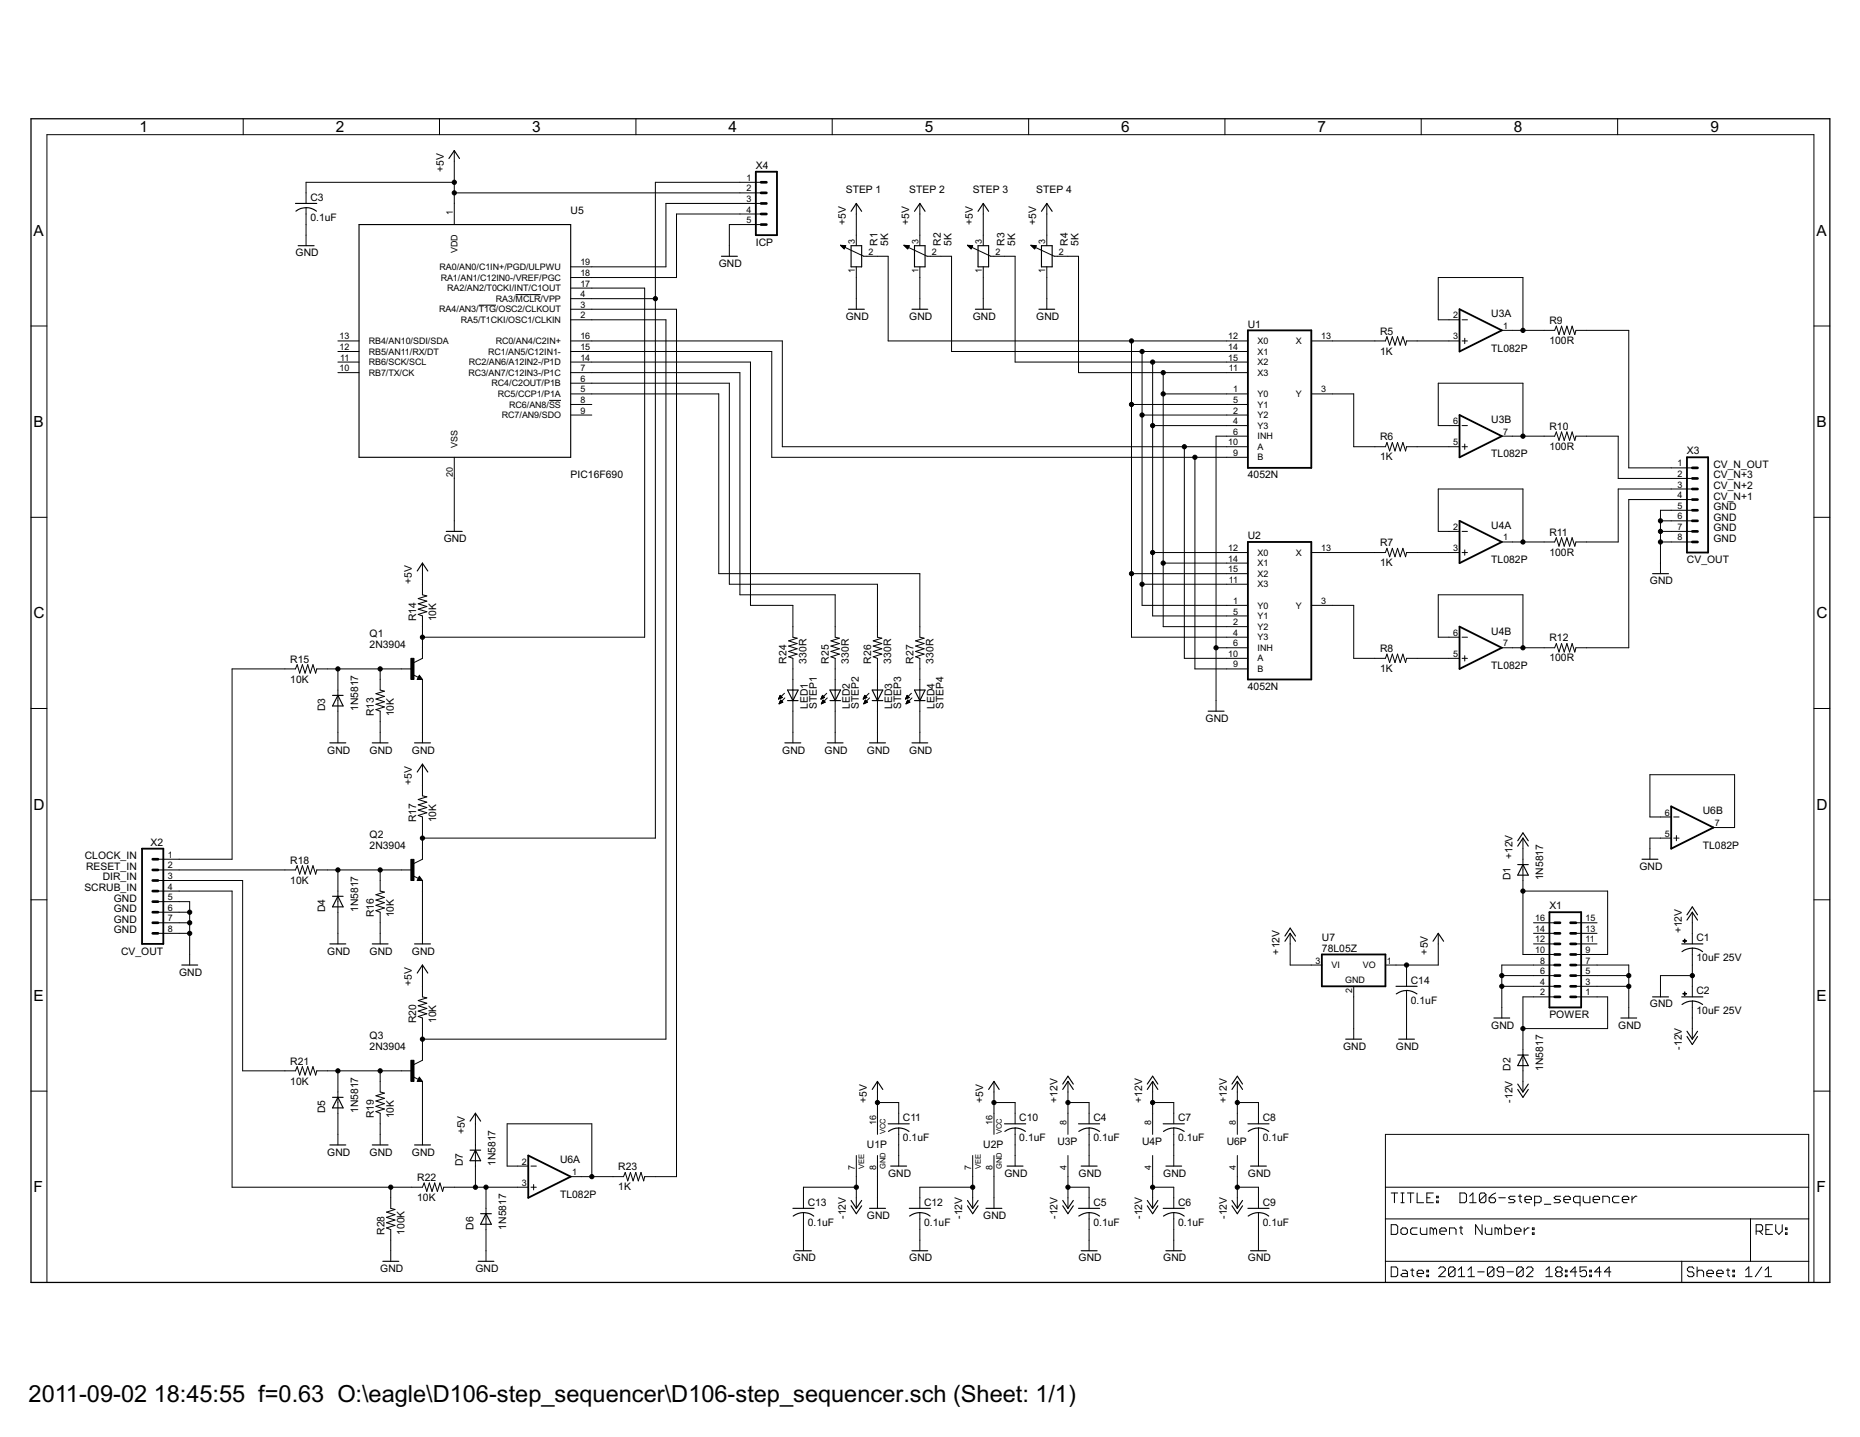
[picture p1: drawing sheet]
<svg xmlns="http://www.w3.org/2000/svg" width="279mm" height="216mm" viewBox="0 0 279 216" stroke-linecap="round" stroke-linejoin="round" font-family="sans-serif">
<defs><g id="words">
<g font-size="4">
<text x="4.3" y="210.6">2011-09-02</text>
<text x="23.1" y="210.6">18:45:55 f=0.63 O:\eagle\D106-step_sequencer\D106-step_sequencer.sch (Sheet: 1/1)</text>
</g>
<g font-size="2.6">
<text x="21" y="19.9">1</text>
<text x="50.5" y="19.9">2</text>
<text x="80" y="19.9">3</text>
<text x="109.5" y="19.9">4</text>
<text x="138.9" y="19.9">5</text>
<text x="168.4" y="19.9">6</text>
<text x="197.9" y="19.9">7</text>
<text x="227.4" y="19.9">8</text>
<text x="256.9" y="19.9">9</text>
<text x="5" y="35.4">A</text>
<text x="272.9" y="35.4">A</text>
<text x="5" y="64.2">B</text>
<text x="272.9" y="64.2">B</text>
<text x="5" y="92.9">C</text>
<text x="272.9" y="92.9">C</text>
<text x="5" y="121.6">D</text>
<text x="272.9" y="121.6">D</text>
<text x="5" y="150.4">E</text>
<text x="272.9" y="150.4">E</text>
<text x="5" y="179.1">F</text>
<text x="272.9" y="179.1">F</text>
</g>
<g font-size="1.7">
<text x="66.6" y="25.8" transform="rotate(-90 66.6 25.8)">+5V</text>
<text x="113.5" y="25.3">X4</text>
<text x="127" y="29">STEP 1</text>
<text x="136.6" y="29">STEP 2</text>
<text x="146.1" y="29">STEP 3</text>
<text x="155.7" y="29">STEP 4</text>
<text x="46.6" y="33.2">0.1uF</text>
<text x="46.6" y="30.2">C3</text>
<text x="85.7" y="32.2">U5</text>
<text x="127" y="33.7" transform="rotate(-90 127 33.7)">+5V</text>
<text x="136.6" y="33.7" transform="rotate(-90 136.6 33.7)">+5V</text>
<text x="146.1" y="33.7" transform="rotate(-90 146.1 33.7)">+5V</text>
<text x="155.7" y="33.7" transform="rotate(-90 155.7 33.7)">+5V</text>
<text x="44.4" y="38.5">GND</text>
<text x="108" y="40.1">GND</text>
<text x="113.5" y="36.9">ICP</text>
<text x="131.8" y="36.9" transform="rotate(-90 131.8 36.9)">R1</text>
<text x="133.4" y="36.9" transform="rotate(-90 133.4 36.9)">5K</text>
<text x="141.4" y="36.9" transform="rotate(-90 141.4 36.9)">R2</text>
<text x="142.9" y="36.9" transform="rotate(-90 142.9 36.9)">5K</text>
<text x="150.9" y="36.9" transform="rotate(-90 150.9 36.9)">R3</text>
<text x="152.5" y="36.9" transform="rotate(-90 152.5 36.9)">5K</text>
<text x="160.4" y="36.9" transform="rotate(-90 160.4 36.9)">R4</text>
<text x="162" y="36.9" transform="rotate(-90 162 36.9)">5K</text>
<text x="224" y="47.6">U3A</text>
<text x="127" y="48">GND</text>
<text x="136.6" y="48">GND</text>
<text x="146.1" y="48">GND</text>
<text x="155.7" y="48">GND</text>
<text x="187.4" y="49.2">U1</text>
<text x="207.3" y="53.3">1K</text>
<text x="207.3" y="50.3">R5</text>
<text x="224" y="52.8">TL082P</text>
<text x="232.7" y="51.7">100R</text>
<text x="232.7" y="48.7">R9</text>
<text x="224" y="63.5">U3B</text>
<text x="232.7" y="64.6">R10</text>
<text x="85.7" y="71.9">PIC16F690</text>
<text x="187.4" y="71.9">4052N</text>
<text x="207.3" y="69.2">1K</text>
<text x="207.3" y="66.2">R6</text>
<text x="224" y="68.7">TL082P</text>
<text x="232.7" y="67.6">100R</text>
<text x="253.4" y="68.2">X3</text>
<text x="257.4" y="70.3">CV_N_OUT</text>
<text x="257.4" y="71.9">CV_N+3</text>
<text x="257.4" y="76.7">GND</text>
<text x="257.4" y="73.5">CV_N+2</text>
<text x="257.4" y="75.1">CV_N+1</text>
<text x="66.6" y="81.4">GND</text>
<text x="187.4" y="81">U2</text>
<text x="207.3" y="82.1">R7</text>
<text x="224" y="79.4">U4A</text>
<text x="232.7" y="83.5">100R</text>
<text x="232.7" y="80.5">R11</text>
<text x="257.4" y="78.2">GND</text>
<text x="257.4" y="79.8">GND</text>
<text x="257.4" y="81.4">GND</text>
<text x="61.9" y="87.8" transform="rotate(-90 61.9 87.8)">+5V</text>
<text x="207.3" y="85.1">1K</text>
<text x="224" y="84.6">TL082P</text>
<text x="247.8" y="87.8">GND</text>
<text x="253.4" y="84.6">CV_OUT</text>
<text x="55.5" y="95.7">Q1</text>
<text x="62.5" y="93.3" transform="rotate(-90 62.5 93.3)">R14</text>
<text x="65.5" y="93.3" transform="rotate(-90 65.5 93.3)">10K</text>
<text x="224" y="95.3">U4B</text>
<text x="43.6" y="99.6">R15</text>
<text x="55.5" y="97.3">2N3904</text>
<text x="118.2" y="99.7" transform="rotate(-90 118.2 99.7)">R24</text>
<text x="121.2" y="99.7" transform="rotate(-90 121.2 99.7)">330R</text>
<text x="124.5" y="99.7" transform="rotate(-90 124.5 99.7)">R25</text>
<text x="127.5" y="99.7" transform="rotate(-90 127.5 99.7)">330R</text>
<text x="130.9" y="99.7" transform="rotate(-90 130.9 99.7)">R26</text>
<text x="133.9" y="99.7" transform="rotate(-90 133.9 99.7)">330R</text>
<text x="137.2" y="99.7" transform="rotate(-90 137.2 99.7)">R27</text>
<text x="140.2" y="99.7" transform="rotate(-90 140.2 99.7)">330R</text>
<text x="207.3" y="101">1K</text>
<text x="207.3" y="98">R8</text>
<text x="224" y="100.5">TL082P</text>
<text x="232.7" y="99.4">100R</text>
<text x="232.7" y="96.4">R12</text>
<text x="43.6" y="102.6">10K</text>
<text x="48.9" y="106.9" transform="rotate(-90 48.9 106.9)">D3</text>
<text x="53.8" y="106.9" transform="rotate(-90 53.8 106.9)">1N5817</text>
<text x="56.2" y="107.6" transform="rotate(-90 56.2 107.6)">R13</text>
<text x="59.2" y="107.6" transform="rotate(-90 59.2 107.6)">10K</text>
<text x="121.3" y="106.5" transform="rotate(-90 121.3 106.5)">LED1</text>
<text x="122.7" y="106.5" transform="rotate(-90 122.7 106.5)">STEP1</text>
<text x="127.7" y="106.5" transform="rotate(-90 127.7 106.5)">LED2</text>
<text x="129" y="106.5" transform="rotate(-90 129 106.5)">STEP2</text>
<text x="134" y="106.5" transform="rotate(-90 134 106.5)">LED3</text>
<text x="135.4" y="106.5" transform="rotate(-90 135.4 106.5)">STEP3</text>
<text x="140.4" y="106.5" transform="rotate(-90 140.4 106.5)">LED4</text>
<text x="141.7" y="106.5" transform="rotate(-90 141.7 106.5)">STEP4</text>
<text x="187.4" y="103.7">4052N</text>
<text x="49.2" y="113.2">GND</text>
<text x="55.5" y="113.2">GND</text>
<text x="61.9" y="113.2">GND</text>
<text x="117.5" y="113.2">GND</text>
<text x="123.9" y="113.2">GND</text>
<text x="130.2" y="113.2">GND</text>
<text x="136.6" y="113.2">GND</text>
<text x="181.1" y="108.4">GND</text>
<text x="61.9" y="118" transform="rotate(-90 61.9 118)">+5V</text>
<text x="55.5" y="125.9">Q2</text>
<text x="62.5" y="123.5" transform="rotate(-90 62.5 123.5)">R17</text>
<text x="65.5" y="123.5" transform="rotate(-90 65.5 123.5)">10K</text>
<text x="255.8" y="122.4">U6B</text>
<text x="12.7" y="129.1">CLOCK_IN</text>
<text x="12.9" y="130.7">RESET_IN</text>
<text x="22.6" y="127">X2</text>
<text x="43.6" y="129.8">R18</text>
<text x="55.5" y="127.5">2N3904</text>
<text x="246.3" y="130.7">GND</text>
<text x="255.8" y="127.5">TL082P</text>
<text x="12.7" y="133.9">SCRUB_IN</text>
<text x="15.4" y="132.3">DIR_IN</text>
<text x="17.1" y="135.5">GND</text>
<text x="17.1" y="137.1">GND</text>
<text x="43.6" y="132.8">10K</text>
<text x="48.9" y="137.1" transform="rotate(-90 48.9 137.1)">D4</text>
<text x="53.8" y="137.1" transform="rotate(-90 53.8 137.1)">1N5817</text>
<text x="56.2" y="137.8" transform="rotate(-90 56.2 137.8)">R16</text>
<text x="59.2" y="137.8" transform="rotate(-90 59.2 137.8)">10K</text>
<text x="226.9" y="132.3" transform="rotate(-90 226.9 132.3)">D1 +12V</text>
<text x="231.8" y="132.3" transform="rotate(-90 231.8 132.3)">1N5817</text>
<text x="232.7" y="136.6">X1</text>
<text x="17.1" y="138.6">GND</text>
<text x="17.1" y="140.2">GND</text>
<text x="18.2" y="143.4">CV_OUT</text>
<text x="49.2" y="143.4">GND</text>
<text x="55.5" y="143.4">GND</text>
<text x="61.9" y="143.4">GND</text>
<text x="192.2" y="143.4" transform="rotate(-90 192.2 143.4)">+12V</text>
<text x="198.6" y="143">78L05Z</text>
<text x="198.6" y="141.4">U7</text>
<text x="214.5" y="143.4" transform="rotate(-90 214.5 143.4)">+5V</text>
<text x="252.6" y="140.2" transform="rotate(-90 252.6 140.2)">+12V</text>
<text x="254.8" y="141.4">C1</text>
<text x="26.9" y="146.6">GND</text>
<text x="61.9" y="148.2" transform="rotate(-90 61.9 148.2)">+5V</text>
<text x="211.9" y="147.8">C14</text>
<text x="254.8" y="144.4">10uF 25V</text>
<text x="254.8" y="149.4">C2</text>
<text x="62.5" y="153.7" transform="rotate(-90 62.5 153.7)">R20</text>
<text x="65.5" y="153.7" transform="rotate(-90 65.5 153.7)">10K</text>
<text x="211.9" y="150.8">0.1uF</text>
<text x="224" y="154.5">GND</text>
<text x="232.7" y="152.9">POWER</text>
<text x="243.1" y="154.5">GND</text>
<text x="247.8" y="151.4">GND</text>
<text x="254.8" y="152.4">10uF 25V</text>
<text x="43.6" y="160">R21</text>
<text x="55.5" y="157.7">2N3904</text>
<text x="55.5" y="156.1">Q3</text>
<text x="201.8" y="157.7">GND</text>
<text x="209.7" y="157.7">GND</text>
<text x="226.9" y="160.9" transform="rotate(-90 226.9 160.9)">D2</text>
<text x="231.8" y="160.9" transform="rotate(-90 231.8 160.9)">1N5817</text>
<text x="252.6" y="157.7" transform="rotate(-90 252.6 157.7)">-12V</text>
<text x="43.6" y="163">10K</text>
<text x="48.9" y="167.3" transform="rotate(-90 48.9 167.3)">D5</text>
<text x="53.8" y="167.3" transform="rotate(-90 53.8 167.3)">1N5817</text>
<text x="130.2" y="165.7" transform="rotate(-90 130.2 165.7)">+5V</text>
<text x="147.7" y="165.7" transform="rotate(-90 147.7 165.7)">+5V</text>
<text x="158.8" y="165.7" transform="rotate(-90 158.8 165.7)">+12V</text>
<text x="171.6" y="165.7" transform="rotate(-90 171.6 165.7)">+12V</text>
<text x="184.3" y="165.7" transform="rotate(-90 184.3 165.7)">+12V</text>
<text x="227.2" y="165.7" transform="rotate(-90 227.2 165.7)">-12V</text>
<text x="49.2" y="173.6">GND</text>
<text x="55.5" y="173.6">GND</text>
<text x="56.2" y="168" transform="rotate(-90 56.2 168)">R19</text>
<text x="59.2" y="168" transform="rotate(-90 59.2 168)">10K</text>
<text x="61.9" y="173.6">GND</text>
<text x="69.8" y="170.4" transform="rotate(-90 69.8 170.4)">+5V</text>
<text x="130.2" y="172.4">U1P</text>
<text x="135.6" y="171.5">0.1uF</text>
<text x="135.6" y="168.4">C11</text>
<text x="147.7" y="172.4">U2P</text>
<text x="153.1" y="171.5">0.1uF</text>
<text x="153.1" y="168.4">C10</text>
<text x="158.8" y="172">U3P</text>
<text x="164.2" y="171.5">0.1uF</text>
<text x="164.2" y="168.4">C4</text>
<text x="171.6" y="172">U4P</text>
<text x="177" y="171.5">0.1uF</text>
<text x="177" y="168.4">C7</text>
<text x="184.3" y="172">U6P</text>
<text x="189.7" y="171.5">0.1uF</text>
<text x="189.7" y="168.4">C8</text>
<text x="62.7" y="177.4">R22</text>
<text x="69.5" y="175.2" transform="rotate(-90 69.5 175.2)">D7</text>
<text x="74.5" y="175.2" transform="rotate(-90 74.5 175.2)">1N5817</text>
<text x="84.1" y="180">TL082P</text>
<text x="84.1" y="174.8">U6A</text>
<text x="92.9" y="178.9">1K</text>
<text x="92.9" y="175.8">R23</text>
<text x="133.4" y="176.8">GND</text>
<text x="150.9" y="176.8">GND</text>
<text x="162" y="176.8">GND</text>
<text x="174.7" y="176.8">GND</text>
<text x="187.4" y="176.8">GND</text>
<text x="57.8" y="185.5" transform="rotate(-90 57.8 185.5)">R28</text>
<text x="60.8" y="185.5" transform="rotate(-90 60.8 185.5)">100K</text>
<text x="62.7" y="180.4">10K</text>
<text x="71.1" y="184.7" transform="rotate(-90 71.1 184.7)">D6</text>
<text x="76" y="184.7" transform="rotate(-90 76 184.7)">1N5817</text>
<text x="121.3" y="184.2">0.1uF</text>
<text x="121.3" y="181.2">C13</text>
<text x="127" y="183.1" transform="rotate(-90 127 183.1)">-12V</text>
<text x="130.2" y="183.1">GND</text>
<text x="138.8" y="184.2">0.1uF</text>
<text x="138.8" y="181.2">C12</text>
<text x="144.5" y="183.1" transform="rotate(-90 144.5 183.1)">-12V</text>
<text x="147.7" y="183.1">GND</text>
<text x="158.8" y="183.1" transform="rotate(-90 158.8 183.1)">-12V</text>
<text x="164.2" y="184.2">0.1uF</text>
<text x="164.2" y="181.2">C5</text>
<text x="171.6" y="183.1" transform="rotate(-90 171.6 183.1)">-12V</text>
<text x="177" y="184.2">0.1uF</text>
<text x="177" y="181.2">C6</text>
<text x="184.3" y="183.1" transform="rotate(-90 184.3 183.1)">-12V</text>
<text x="189.7" y="184.2">0.1uF</text>
<text x="189.7" y="181.2">C9</text>
<text x="57.1" y="191.1">GND</text>
<text x="71.4" y="191.1">GND</text>
<text x="119.1" y="189.5">GND</text>
<text x="136.6" y="189.5">GND</text>
<text x="162" y="189.5">GND</text>
<text x="174.7" y="189.5">GND</text>
<text x="187.4" y="189.5">GND</text>
</g>
<g font-size="1.5">
<text x="112.1" y="27.2">1</text>
<text x="112.1" y="28.8">2</text>
<text x="68" y="32.3" transform="rotate(-90 68 32.3)">1</text>
<text x="112.1" y="30.3">3</text>
<text x="112.1" y="31.9">4</text>
<text x="112.1" y="33.5">5</text>
<text x="66" y="40.6">RA0/AN0/C1IN+/PGD/ULPWU</text>
<text x="68.7" y="38" transform="rotate(-90 68.7 38)">VDD</text>
<text x="87.2" y="39.9">19</text>
<text x="87.2" y="41.5">18</text>
<text x="128.4" y="41.1" transform="rotate(-90 128.4 41.1)">1</text>
<text x="128.4" y="36.7" transform="rotate(-90 128.4 36.7)">3</text>
<text x="130.4" y="38.3">2</text>
<text x="138" y="41.1" transform="rotate(-90 138 41.1)">1</text>
<text x="138" y="36.7" transform="rotate(-90 138 36.7)">3</text>
<text x="140" y="38.3">2</text>
<text x="147.5" y="41.1" transform="rotate(-90 147.5 41.1)">1</text>
<text x="147.5" y="36.7" transform="rotate(-90 147.5 36.7)">3</text>
<text x="149.5" y="38.3">2</text>
<text x="157" y="41.1" transform="rotate(-90 157 41.1)">1</text>
<text x="157" y="36.7" transform="rotate(-90 157 36.7)">3</text>
<text x="159.1" y="38.3">2</text>
<text x="66" y="46.9">RA4/AN3/T1G/OSC2/CLKOUT</text>
<text x="66.2" y="42.2">RA1/AN1/C12IN0-/VREF/PGC</text>
<text x="67.2" y="43.8">RA2/AN2/T0CKI/INT/C1OUT</text>
<text x="74.5" y="45.3">RA3/MCLR/VPP</text>
<text x="87.2" y="43.1">17</text>
<text x="87.2" y="44.6">4</text>
<text x="87.2" y="46.2">3</text>
<text x="87.2" y="47.8">2</text>
<text x="218.3" y="47.8">2</text>
<text x="51" y="51">13</text>
<text x="51" y="52.6">12</text>
<text x="55.4" y="51.7">RB4/AN10/SDI/SDA</text>
<text x="55.4" y="53.3">RB5/AN11/RX/DT</text>
<text x="69.2" y="48.5">RA5/T1CKI/OSC1/CLKIN</text>
<text x="73.3" y="53.3">RC1/AN5/C12IN1-</text>
<text x="74.5" y="51.7">RC0/AN4/C2IN+</text>
<text x="87.2" y="51">16</text>
<text x="87.2" y="52.6">15</text>
<text x="184.5" y="51">12</text>
<text x="184.5" y="52.6">14</text>
<text x="188.9" y="51.7">X0</text>
<text x="188.9" y="53.3">X1</text>
<text x="194.7" y="51.7">X</text>
<text x="198.4" y="51">13</text>
<text x="218.3" y="51">3</text>
<text x="225.8" y="49.4">1</text>
<text x="51" y="55.8">10</text>
<text x="51.1" y="54.2">11</text>
<text x="55.4" y="54.9">RB6/SCK/SCL</text>
<text x="55.4" y="56.5">RB7/TX/CK</text>
<text x="70.4" y="56.5">RC3/AN7/C12IN3-/P1C</text>
<text x="70.4" y="54.9">RC2/AN6/A12IN2-/P1D</text>
<text x="73.8" y="58.1">RC4/C2OUT/P1B</text>
<text x="74.8" y="59.6">RC5/CCP1/P1A</text>
<text x="87.2" y="54.2">14</text>
<text x="87.2" y="55.8">7</text>
<text x="87.2" y="57.4">6</text>
<text x="87.2" y="59">5</text>
<text x="184.5" y="54.2">15</text>
<text x="184.6" y="55.8">11</text>
<text x="185.2" y="59">1</text>
<text x="188.9" y="59.6">Y0</text>
<text x="188.9" y="56.5">X3</text>
<text x="188.9" y="54.9">X2</text>
<text x="194.6" y="59.6">Y</text>
<text x="198.4" y="59">3</text>
<text x="75.4" y="62.8">RC7/AN9/SDO</text>
<text x="76.5" y="61.2">RC6/AN8/SS</text>
<text x="87.2" y="60.5">8</text>
<text x="87.2" y="62.1">9</text>
<text x="185.2" y="62.1">2</text>
<text x="185.2" y="63.7">4</text>
<text x="185.2" y="60.5">5</text>
<text x="185.2" y="65.3">6</text>
<text x="188.9" y="62.8">Y2</text>
<text x="188.9" y="64.4">Y3</text>
<text x="188.9" y="61.2">Y1</text>
<text x="218.3" y="63.7">6</text>
<text x="225.8" y="65.3">7</text>
<text x="68" y="71.7" transform="rotate(-90 68 71.7)">20</text>
<text x="68.7" y="67.2" transform="rotate(-90 68.7 67.2)">VSS</text>
<text x="184.5" y="66.9">10</text>
<text x="185.2" y="68.5">9</text>
<text x="188.9" y="66">INH</text>
<text x="188.9" y="69.2">B</text>
<text x="188.9" y="67.6">A</text>
<text x="218.3" y="66.9">5</text>
<text x="252" y="70.1">1</text>
<text x="252" y="71.7">2</text>
<text x="252" y="73.3">3</text>
<text x="252" y="74.8">4</text>
<text x="252" y="76.4">5</text>
<text x="184.5" y="82.8">12</text>
<text x="188.9" y="83.5">X0</text>
<text x="194.7" y="83.5">X</text>
<text x="198.4" y="82.8">13</text>
<text x="218.3" y="79.6">2</text>
<text x="218.3" y="82.8">3</text>
<text x="225.8" y="81.2">1</text>
<text x="252" y="78">6</text>
<text x="252" y="79.6">7</text>
<text x="252" y="81.2">8</text>
<text x="184.5" y="84.4">14</text>
<text x="184.5" y="86">15</text>
<text x="184.6" y="87.6">11</text>
<text x="188.9" y="88.3">X3</text>
<text x="188.9" y="85.1">X1</text>
<text x="188.9" y="86.7">X2</text>
<text x="185.2" y="90.7">1</text>
<text x="185.2" y="93.9">2</text>
<text x="185.2" y="95.5">4</text>
<text x="185.2" y="92.3">5</text>
<text x="188.9" y="91.4">Y0</text>
<text x="188.9" y="94.6">Y2</text>
<text x="188.9" y="93">Y1</text>
<text x="194.6" y="91.4">Y</text>
<text x="198.4" y="90.7">3</text>
<text x="218.3" y="95.5">6</text>
<text x="184.5" y="98.7">10</text>
<text x="185.2" y="97.1">6</text>
<text x="185.2" y="100.3">9</text>
<text x="188.9" y="96.2">Y3</text>
<text x="188.9" y="97.8">INH</text>
<text x="188.9" y="101">B</text>
<text x="188.9" y="99.4">A</text>
<text x="218.3" y="98.7">5</text>
<text x="225.8" y="97.1">7</text>
<text x="250.1" y="122.5">6</text>
<text x="250.1" y="125.7">5</text>
<text x="257.6" y="124.1">7</text>
<text x="25.2" y="128.9">1</text>
<text x="25.2" y="130.5">2</text>
<text x="25.2" y="132.1">3</text>
<text x="25.2" y="133.7">4</text>
<text x="25.2" y="135.2">5</text>
<text x="25.2" y="136.8">6</text>
<text x="25.2" y="138.4">7</text>
<text x="25.2" y="140">8</text>
<text x="230.6" y="143.2">10</text>
<text x="230.6" y="141.6">12</text>
<text x="230.6" y="140">14</text>
<text x="230.6" y="138.4">16</text>
<text x="238.2" y="143.2">9</text>
<text x="238.2" y="141.6">11</text>
<text x="238.2" y="140">13</text>
<text x="238.2" y="138.4">15</text>
<text x="197.6" y="144.8">3</text>
<text x="200" y="145.5">VI</text>
<text x="202.1" y="147.7">GND</text>
<text x="203.1" y="149.1" transform="rotate(-90 203.1 149.1)">2</text>
<text x="204.7" y="145.5">VO</text>
<text x="208.3" y="144.8">1</text>
<text x="231.3" y="149.5">2</text>
<text x="231.3" y="148">4</text>
<text x="231.3" y="146.4">6</text>
<text x="231.3" y="144.8">8</text>
<text x="238.2" y="149.5">1</text>
<text x="238.2" y="148">3</text>
<text x="238.2" y="146.4">5</text>
<text x="238.2" y="144.8">7</text>
<text x="131.6" y="169" transform="rotate(-90 131.6 169)">16</text>
<text x="149.1" y="169" transform="rotate(-90 149.1 169)">16</text>
<text x="160.2" y="169" transform="rotate(-90 160.2 169)">8</text>
<text x="172.9" y="169" transform="rotate(-90 172.9 169)">8</text>
<text x="185.6" y="169" transform="rotate(-90 185.6 169)">8</text>
<text x="78.4" y="175">2</text>
<text x="78.4" y="178.2">3</text>
<text x="85.9" y="176.6">1</text>
<text x="128.4" y="175.8" transform="rotate(-90 128.4 175.8)">7</text>
<text x="131.6" y="175.8" transform="rotate(-90 131.6 175.8)">8</text>
<text x="145.9" y="175.8" transform="rotate(-90 145.9 175.8)">7</text>
<text x="149.1" y="175.8" transform="rotate(-90 149.1 175.8)">8</text>
<text x="160.2" y="175.8" transform="rotate(-90 160.2 175.8)">4</text>
<text x="172.9" y="175.8" transform="rotate(-90 172.9 175.8)">4</text>
<text x="185.6" y="175.8" transform="rotate(-90 185.6 175.8)">4</text>
</g>
<g font-size="1.3">
<text x="133" y="170.4" transform="rotate(-90 133 170.4)">VCC</text>
<text x="150.5" y="170.4" transform="rotate(-90 150.5 170.4)">VCC</text>
<text x="129.8" y="175.7" transform="rotate(-90 129.8 175.7)">VEE</text>
<text x="133" y="175.7" transform="rotate(-90 133 175.7)">GND</text>
<text x="147.3" y="175.7" transform="rotate(-90 147.3 175.7)">VEE</text>
<text x="150.5" y="175.7" transform="rotate(-90 150.5 175.7)">GND</text>
</g>
</g></defs>
<g fill="#000" stroke="#000" stroke-width=".15">
<path d="M36.5 17.8v2.4zM66 17.8v2.4zM95.5 17.8v2.4zM125 17.8v2.4zM154.5 17.8v2.4zM184 17.8v2.4zM213.5 17.8v2.4zM243 17.8v2.4zM7 20.2v172.5zM46 31.2v1zM46 29v1.6zM46 32.2v1.5z"/>
<path d="M46 35.3v1.6zM46 33.7v1.6zM46 27.4v1.6zM46 27.4h22.2zM68.2 30.6v3.1zM68.2 22.6v1.6zM68.2 24.2v3.2zM68.2 27.4v1.6zM68.2 29v1.6zM98.4 27.4h12.7zM100 30.6v9.5zM101.6 32.2v9.5z"/>
<path d="M109.6 36.9v1.6zM109.6 33.7v3.2zM111.1 27.4h3.2zM111.1 29h3.2zM111.1 30.6h3.2zM111.1 32.2h3.2zM111.1 33.7h3.2zM109.6 33.7h1.5zM68.2 29h42.9zM100 30.6h11.1zM101.6 32.2h9.5zM126.3 36.9l.5 .5z"/>
<path d="M126.3 36.9h.5zM126.4 37h.6zM126.5 37.1h.5zM126.6 37.1h.3zM126.6 37.2h.3zM126.7 37.3h.2zM126.7 37.3h.1zM127 36.9l-.2 .5zM126.3 36.9h.7zM128.6 35.3v1.6zM128.6 30.6v1.6zM128.6 32.2v3.1z"/>
<path d="M126.3 36.9l3.5 1.6zM129.8 38.5h.4zM130.2 38.5h1.6zM131.8 38.5h1.6zM133.4 38.5v12.7zM135.8 36.9l.6 .5zM135.8 36.9h.5zM135.9 37h.7zM136 37h.5zM136 37.1h.5zM136.1 37.1h.4zM136.2 37.2h.2z"/>
<path d="M136.2 37.3h.2zM136.3 37.3h.1zM136.6 36.9l-.2 .5zM135.8 36.9h.8zM138.2 35.3v1.6zM138.2 30.6v1.6zM138.2 32.2v3.1zM135.8 36.9l3.5 1.6zM139.3 38.5h.5zM139.8 38.5h1.6zM141.4 38.5h1.5zM142.9 38.5v14.3z"/>
<path d="M145.3 36.9l.6 .5zM145.4 36.9h.5zM145.4 37h.7zM145.5 37h.6zM145.6 37.1h.4zM145.7 37.2h.3zM145.8 37.3h.1zM146.1 36.9l-.2 .5zM145.3 36.9h.8zM147.7 35.3v1.6zM147.7 30.6v1.6zM147.7 32.2v3.1z"/>
<path d="M145.3 36.9l3.5 1.6zM148.8 38.5h.5zM149.3 38.5h1.6zM150.9 38.5h1.6zM152.5 38.5v15.9zM154.9 36.9l.5 .5zM154.9 36.9h.5zM155 37h.6zM155.1 37.1h.5zM155.2 37.1h.3zM155.2 37.2h.3zM155.3 37.3h.2z"/>
<path d="M155.7 36.9l-.3 .5zM154.9 36.9h.8zM157.2 35.3v1.6zM157.2 30.6v1.6zM157.2 32.2v3.1zM154.9 36.9l3.5 1.6zM158.4 38.5h.4zM158.8 38.5h1.6zM160.4 38.5h1.6zM162 38.5v17.5zM7 20.2h265.5zM4.7 49h2.3z"/>
<path d="M50.8 51.2h3.1zM50.8 52.8h3.1zM50.8 54.4h3.1zM50.8 56h3.1zM71.9 45.8h2.6zM77.4 44.3h3.8zM85.7 40.1h3.2zM85.7 41.7h3.2zM85.7 43.3h3.2zM85.7 44.9h3.2zM85.7 46.5h3.2zM85.7 48h3.2z"/>
<path d="M85.7 51.2h3.2zM85.7 52.8h3.2zM85.7 54.4h3.2zM85.7 56h3.2zM85.7 57.6h3.2zM85.7 59.2h3.2zM88.9 51.2h28.6zM88.9 52.8h27zM88.9 54.4h23.8zM88.9 56h22.2zM88.9 59.2h19.1zM88.9 43.3h7.9z"/>
<path d="M88.9 44.9h9.5zM98.4 27.4v17.5zM88.9 48h11.1zM88.9 40.1h11.1zM88.9 46.5h12.7zM88.9 41.7h12.7zM108 59.2v27zM109.6 57.6v30.2zM88.9 57.6h20.7zM111.1 56v33.4zM112.7 54.4v36.6zM115.9 52.8v15.9z"/>
<path d="M117.5 51.2v15.9zM128.6 40.1v1.6zM128.6 44.9v1.6zM128.6 41.7v3.2zM133.4 51.2h36.6zM138.2 40.1v1.6zM138.2 44.9v1.6zM138.2 41.7v3.2zM142.9 52.8h28.7zM147.7 40.1v1.6zM147.7 44.9v1.6zM147.7 41.7v3.2z"/>
<path d="M152.5 54.4h20.6zM157.2 40.1v1.6zM157.2 44.9v1.6zM157.2 41.7v3.2zM174.7 56v3.2zM162 56h12.7zM184.3 59.2h3.2zM184.3 56h3.2zM184.3 51.2h3.2zM184.3 52.8h3.2zM184.3 54.4h3.2zM170 51.2h14.3z"/>
<path d="M171.6 52.8h12.7zM173.1 54.4h11.2zM174.7 56h9.6zM174.7 59.2h9.6zM197 59.2h3.2zM197 51.2h3.2zM200.2 51.2h6.3zM200.2 59.2h3.1zM203.3 59.2v7.9zM206.5 51.2h1.6zM208.3 50.6l-.2 .6zM208.3 50.6l.4 1.3z"/>
<path d="M209.1 50.6l-.4 1.3zM209.1 50.6l.4 1.3zM209.9 50.6l-.4 1.3zM209.9 50.6l.4 1.3zM210.7 50.6l-.4 1.3zM210.7 50.6l.4 1.3zM211.3 51.2l-.2 .7zM211.3 51.2h1.6zM212.9 51.2h4.8zM216 57.6h12.8zM216 41.7v6.3zM216 41.7h12.8z"/>
<path d="M217.7 48h1.5zM217.7 51.2h1.5zM216 48h1.7zM219.6 51.2h.8zM219.6 48h.8zM220 50.8v.8zM225.6 49.6h1.6zM228.8 57.6v7.9zM228.8 41.7v7.9zM227.2 49.6h1.6zM231.9 49.6h1.6zM228.8 49.6h3.1z"/>
<path d="M233.8 49l-.3 .6zM233.8 49l.4 1.3zM234.6 49l-.4 1.3zM234.6 49l.4 1.3zM235.4 49l-.4 1.3zM235.4 49l.4 1.3zM236.2 49l-.4 1.3zM236.2 49l.4 1.3zM236.7 49.6l-.1 .7zM236.7 49.6h1.6zM238.3 49.6h6.4zM272.5 49h2.4z"/>
<path d="M4.7 77.7h2.3zM68.2 68.7v3.2zM68.2 78.3v1.5zM68.2 71.9v6.4zM82.5 60.2h1.8zM85.7 60.8h3.2zM85.7 62.4h3.2zM170 51.2v9.6zM171.6 52.8v9.6zM173.1 54.4v9.5zM117.5 67.1h60.4zM115.9 68.7h63.6z"/>
<path d="M182.7 65.5v31.8zM184.3 62.4h3.2zM184.3 63.9h3.2zM184.3 60.8h3.2zM184.3 65.5h3.2zM184.3 68.7h3.2zM184.3 67.1h3.2zM182.7 65.5h1.6zM170 60.8h14.3zM171.6 62.4h12.7zM173.1 63.9h11.2zM177.9 67.1h6.4z"/>
<path d="M179.5 68.7h4.8zM203.3 67.1h3.2zM206.5 67.1h1.6zM208.3 66.5l-.2 .6zM208.3 66.5l.4 1.3zM209.1 66.5l-.4 1.3zM209.1 66.5l.4 1.3zM209.9 66.5l-.4 1.3zM209.9 66.5l.4 1.3zM210.7 66.5l-.4 1.3zM210.7 66.5l.4 1.3zM211.3 67.1l-.2 .7z"/>
<path d="M211.3 67.1h1.6zM212.9 67.1h4.8zM216 73.5v6.3zM216 73.5h12.8zM216 57.6v6.3zM217.7 63.9h1.5zM217.7 67.1h1.5zM217.7 79.8h1.5zM216 79.8h1.7zM216 63.9h1.7zM219.6 67.1h.8zM219.6 63.9h.8z"/>
<path d="M219.6 79.8h.8zM220 66.7v.8zM225.6 65.5h1.6zM228.8 73.5v7.9zM227.2 65.5h1.6zM231.9 65.5h1.6zM228.8 65.5h3.1zM233.8 64.9l-.3 .6zM233.8 64.9l.4 1.3zM234.6 64.9l-.4 1.3zM234.6 64.9l.4 1.3zM235.4 64.9l-.4 1.3z"/>
<path d="M235.4 64.9l.4 1.3zM236.2 64.9l-.4 1.3zM236.2 64.9l.4 1.3zM236.7 65.5l-.1 .7zM236.7 65.5h1.6zM243.1 65.5v6.4zM238.3 65.5h4.8zM243.1 73.5h7.9zM244.7 49.6v20.7zM244.7 75.1h6.3zM249.4 76.7v1.6zM249.4 78.3v1.5z"/>
<path d="M249.4 79.8v1.6zM251 70.3h3.2zM251 71.9h3.2zM251 73.5h3.2zM251 75.1h3.2zM251 76.7h3.2zM251 78.3h3.2zM251 79.8h3.2zM249.4 76.7h1.6zM249.4 78.3h1.6zM249.4 79.8h1.6zM244.7 70.3h6.3z"/>
<path d="M243.1 71.9h7.9zM272.5 77.7h2.4zM44.6 99.9l.4 1.2zM45.4 99.9l.4 1.2zM46.2 99.9l.4 1.2zM47 99.9l.4 1.2zM62.8 92.3l1.3-.4zM62.8 91.5l1.3-.4zM62.8 90.7l1.3-.4zM62.8 89.9l1.3-.4zM63.5 97.3v1.6zM62.2 99.5l1.3-.6z"/>
<path d="M63.5 87.8v1.6zM63.5 92.5v1.6zM62.8 92.3l.7 .2zM63.5 84.6v1.6zM63.5 86.2v1.6zM63.5 95.7v1.6zM63.5 94.1v1.6zM63.5 95.7h33.3zM62.8 91.5l1.3 .4zM62.8 90.7l1.3 .4zM62.8 89.9l1.3 .4zM63.5 89.4l.6 .1z"/>
<path d="M96.8 43.3v52.4zM108 86.2h30.2zM109.6 87.8h22.2zM111.1 89.4h14.4zM112.7 91h6.4zM118.5 98.7l1.2-.4zM118.5 97.9l1.2-.4zM118.5 97.1l1.2-.4zM118.5 96.3l1.2-.4zM119.1 94.1v1.6zM118.5 98.7l.6 .2zM119.1 91v3.1z"/>
<path d="M118.5 97.9l1.2 .4zM118.5 97.1l1.2 .4zM118.5 96.3l1.2 .4zM119.1 95.7l.6 .2zM124.8 98.7l1.3-.4zM124.8 97.9l1.3-.4zM124.8 97.1l1.3-.4zM124.8 96.3l1.3-.4zM125.5 94.1v1.6zM124.8 98.7l.7 .2zM125.5 89.4v4.7zM124.8 97.9l1.3 .4z"/>
<path d="M124.8 97.1l1.3 .4zM124.8 96.3l1.3 .4zM125.5 95.7l.6 .2zM131.2 98.7l1.3-.4zM131.2 97.9l1.3-.4zM131.2 97.1l1.3-.4zM131.2 96.3l1.3-.4zM131.8 94.1v1.6zM131.2 98.7l.6 .2zM131.8 87.8v6.3zM131.2 97.9l1.3 .4zM131.2 97.1l1.3 .4z"/>
<path d="M131.2 96.3l1.3 .4zM131.8 95.7l.7 .2zM137.5 98.7l1.3-.4zM137.5 97.9l1.3-.4zM137.5 97.1l1.3-.4zM137.5 96.3l1.3-.4zM138.2 94.1v1.6zM137.5 98.7l.7 .2zM138.2 86.2v7.9zM137.5 97.9l1.3 .4zM137.5 97.1l1.3 .4zM137.5 96.3l1.3 .4z"/>
<path d="M138.2 95.7l.6 .2zM170 60.8v25.4zM170 86.2v9.5zM171.6 62.4v25.4zM171.6 87.8v3.2zM173.1 63.9v19.1zM173.1 83v9.5zM174.7 59.2v25.4zM174.7 84.6v9.5zM177.9 67.1v31.8zM182.7 97.3v8zM184.3 91h3.2z"/>
<path d="M184.3 94.1h3.2zM184.3 95.7h3.2zM184.3 92.5h3.2zM184.3 97.3h3.2zM184.3 98.9h3.2zM184.3 87.8h3.2zM184.3 83h3.2zM184.3 84.6h3.2zM184.3 86.2h3.2zM182.7 97.3h1.6zM170 86.2h14.3zM170 95.7h14.3z"/>
<path d="M171.6 87.8h12.7zM171.6 91h12.7zM173.1 83h11.2zM173.1 92.5h11.2zM174.7 84.6h9.6zM174.7 94.1h9.6zM177.9 98.9h6.4zM197 91h3.2zM197 83h3.2zM200.2 83h6.3zM200.2 91h3.1zM203.3 91v7.9z"/>
<path d="M203.3 98.9h3.2zM206.5 83h1.6zM206.5 98.9h1.6zM208.3 82.4l-.2 .6zM208.3 98.3l-.2 .6zM208.3 82.4l.4 1.3zM208.3 98.3l.4 1.2zM209.1 82.4l-.4 1.3zM209.1 98.3l-.4 1.2zM209.1 82.4l.4 1.3zM209.1 98.3l.4 1.2zM209.9 82.4l-.4 1.3z"/>
<path d="M209.9 98.3l-.4 1.2zM209.9 82.4l.4 1.3zM209.9 98.3l.4 1.2zM210.7 82.4l-.4 1.3zM210.7 98.3l-.4 1.2zM210.7 82.4l.4 1.3zM210.7 98.3l.4 1.2zM211.3 83l-.2 .7zM211.3 98.9l-.2 .6zM211.3 83h1.6zM211.3 98.9h1.6zM212.9 83h4.8z"/>
<path d="M212.9 98.9h4.8zM216 89.4v6.3zM216 89.4h12.8zM217.7 83h1.5zM217.7 95.7h1.5zM217.7 98.9h1.5zM216 95.7h1.7zM219.6 83h.8zM219.6 98.9h.8zM219.6 95.7h.8zM220 82.6v.8zM220 98.5v.8z"/>
<path d="M225.6 81.4h1.6zM225.6 97.3h1.6zM228.8 89.4v7.9zM227.2 97.3h1.6zM227.2 81.4h1.6zM231.9 81.4h1.6zM231.9 97.3h1.6zM228.8 97.3h3.1zM228.8 81.4h3.1zM233.8 80.8l-.3 .6zM233.8 96.7l-.3 .6zM233.8 80.8l.4 1.3z"/>
<path d="M233.8 96.7l.4 1.3zM234.6 80.8l-.4 1.3zM234.6 96.7l-.4 1.3zM234.6 80.8l.4 1.3zM234.6 96.7l.4 1.3zM235.4 80.8l-.4 1.3zM235.4 96.7l-.4 1.3zM235.4 80.8l.4 1.3zM235.4 96.7l.4 1.3zM236.2 80.8l-.4 1.3zM236.2 96.7l-.4 1.3zM236.2 80.8l.4 1.3z"/>
<path d="M236.2 96.7l.4 1.3zM236.7 81.4l-.1 .7zM236.7 97.3l-.1 .7zM236.7 81.4h1.6zM236.7 97.3h1.6zM238.3 81.4h4.8zM238.3 97.3h6.4zM243.1 73.5v7.9zM244.7 75.1v22.2zM249.4 84.6v1.6zM249.4 81.4v3.2zM251 81.4h3.2z"/>
<path d="M249.4 81.4h1.6zM4.7 106.4h2.3zM34.9 100.5h7.9zM42.8 100.5h1.6zM44.6 99.9l-.2 .6zM45.4 99.9l-.4 1.2zM46.2 99.9l-.4 1.2zM47 99.9l-.4 1.2zM47.6 100.5l-.2 .6zM47.6 100.5h1.6zM49.2 100.5h1.6zM50.8 105.3v1.5z"/>
<path d="M50.8 103.7v1.6zM50.8 110v1.6zM50.8 106.8v3.2zM50.8 100.5h6.3zM50.8 100.5v3.2zM56.5 106.6l1.2-.4zM56.5 105.8l1.2-.4zM56.5 105l1.2-.4zM56.5 104.2l1.2-.4zM57.1 102.1v1.6zM57.1 106.8v1.6zM56.5 106.6l.6 .2z"/>
<path d="M57.1 110v1.6zM57.1 108.4v1.6zM57.1 100.5h3.2zM57.1 100.5v1.6zM56.5 105.8l1.2 .4zM56.5 105l1.2 .4zM56.5 104.2l1.2 .4zM57.1 103.7l.6 .1zM60.3 100.5h1.6zM63 101.5l-.3 .6zM62.1 101.4l.7 .4zM63 101.5l.5 .6z"/>
<path d="M63.5 102.1v1.6zM62.7 102.1h.8zM63.5 110v1.6zM63.5 118v1.6zM63.5 114.8v1.6zM63.5 103.7v6.3zM63.5 116.4v1.6zM63.5 119.6l.6 .1zM117.2 104.5l-.3 .5zM117 105h.1zM117 104.9h.2zM117 104.9h.3z"/>
<path d="M117.3 105.2l-.3 .5zM117.1 104.8h.4zM117.1 105.7h.1zM117.1 104.7h.4zM117.1 105.6h.2zM117.1 104.7h.3zM117.1 105.6h.4zM117.1 104.6h.2zM117.1 105.5h.5zM117.2 104.5h.1zM117.2 105.4h.3zM117.2 104.5l.3 .3z"/>
<path d="M117.2 105.3h.2zM117.2 105.2h.1zM117.3 105.2l.3 .3zM116.9 105l.6-.2zM117 105.7l.6-.2zM116.9 105l.9-.8zM117.9 104.9l-.9 .8zM119.1 105.3v1.5zM119.1 102.1v1.6zM119.1 103.7v1.6zM119.1 110v1.6zM119.1 98.9v1.6z"/>
<path d="M119.1 106.8v3.2zM119.1 100.5v1.6zM123.5 104.5l-.2 .5zM123.4 104.9h.1zM123.4 104.9h.3zM123.6 105.2l-.2 .5zM123.4 104.8h.4zM123.4 105.7h.1zM123.4 104.7h.4zM123.4 105.6h.3zM123.5 104.7h.2zM123.5 105.6h.3z"/>
<path d="M123.5 104.6h.2zM123.5 105.5h.4zM123.5 104.5h.1zM123.5 105.4h.4zM123.5 104.5l.4 .3zM123.5 105.4h.3zM123.6 105.3h.1zM123.6 105.2l.4 .3zM123.3 105l.6-.2zM123.4 105.7l.6-.2zM124.2 104.2l-.9 .8zM124.3 104.9l-.9 .8z"/>
<path d="M125.5 105.3v1.5zM125.5 102.1v1.6zM125.5 103.7v1.6zM125.5 110v1.6zM125.5 98.9v1.6zM125.5 106.8v3.2zM125.5 100.5v1.6zM129.9 104.5l-.2 .5zM129.7 104.9h.2zM129.7 104.9h.3zM130 105.2l-.2 .5zM129.8 104.8h.4z"/>
<path d="M129.8 105.7h.1zM129.8 104.7h.4zM129.8 105.6h.2zM129.8 104.7h.3zM129.8 105.6h.4zM129.9 104.6h.1zM129.9 105.5h.4zM129.9 104.5h.1zM129.9 105.4h.3zM129.9 104.5l.3 .3zM129.9 105.3h.2zM130 105.2l.3 .3z"/>
<path d="M129.7 105l.5-.2zM129.8 105.7l.5-.2zM130.5 104.2l-.8 .8zM130.6 104.9l-.8 .8zM131.8 105.3v1.5zM131.8 102.1v1.6zM131.8 103.7v1.6zM131.8 110v1.6zM131.8 98.9v1.6zM131.8 106.8v3.2zM131.8 100.5v1.6zM136.3 104.5l-.3 .5z"/>
<path d="M136 105h.1zM136.1 104.9h.2zM136.1 104.9h.3zM136.4 105.2l-.3 .5zM136.1 104.8h.5zM136.1 105.7h.1zM136.1 104.7h.4zM136.2 105.6h.2zM136.2 104.7h.3zM136.2 105.6h.3zM136.2 104.6h.2zM136.2 105.5h.5z"/>
<path d="M136.2 104.5h.1zM136.2 105.4h.4zM136.3 104.5l.3 .3zM136.3 105.4h.2zM136.3 105.3h.2zM136.3 105.2h.1zM136.4 105.2l.3 .3zM136 105l.6-.2zM136.1 105.7l.6-.2zM136 105l.9-.8zM136.1 105.7l.9-.8zM138.2 105.3v1.5z"/>
<path d="M138.2 102.1v1.6zM138.2 103.7v1.6zM138.2 110v1.6zM138.2 98.9v1.6zM138.2 106.8v3.2zM138.2 100.5v1.6zM179.5 68.7v31.8zM182.7 105.3v1.5zM184.3 100.5h3.2zM179.5 100.5h4.8zM247.8 116.4h12.8zM260.6 116.4v7.9z"/>
<path d="M272.5 106.4h2.4zM4.7 135.2h2.3zM23.7 129.1h3.2zM23.7 130.7h3.2zM23.7 132.3h3.2zM23.7 133.9h3.2zM23.7 135.5h3.2zM23.7 137.1h3.2zM23.7 138.6h3.2zM26.9 135.5h1.6zM26.9 137.1h1.6zM26.9 138.6h1.6z"/>
<path d="M26.9 129.1h8zM26.9 130.7h15.9zM26.9 132.3h9.5zM26.9 133.9h8zM28.5 135.5v1.6zM28.5 137.1v1.5zM28.5 138.6v1.6zM34.9 100.5v28.6zM34.9 133.9v44.5zM36.4 132.3v28.6zM42.8 130.7h1.6zM44.6 130.1l-.2 .6z"/>
<path d="M44.6 130.1l.4 1.2zM45.4 130.1l-.4 1.2zM45.4 130.1l.4 1.2zM46.2 130.1l-.4 1.2zM46.2 130.1l.4 1.2zM47 130.1l-.4 1.2zM47 130.1l.4 1.2zM47.6 130.7l-.2 .6zM47.6 130.7h1.6zM49.2 130.7h1.6zM50.8 135.5v1.6zM50.8 133.9v1.6z"/>
<path d="M50.8 130.7h6.3zM50.8 130.7v3.2zM56.5 136.8l1.2-.4zM56.5 136l1.2-.4zM56.5 135.2l1.2-.4zM56.5 134.4l1.2-.4zM57.1 132.3v1.6zM57.1 137.1v1.5zM56.5 136.8l.6 .3zM57.1 130.7h3.2zM57.1 130.7v1.6zM56.5 136l1.2 .4z"/>
<path d="M56.5 135.2l1.2 .4zM56.5 134.4l1.2 .4zM57.1 133.9l.6 .1zM60.3 130.7h1.6zM63 131.7l-.3 .6zM62.8 122.5l1.3-.4zM62.8 121.7l1.3-.4zM62.8 120.9l1.3-.4zM62.8 120.1l1.3-.4zM62.1 131.6l.7 .4zM63 131.7l.5 .6zM63.5 132.3v1.6z"/>
<path d="M63.5 127.5v1.6zM62.2 129.7l1.3-.6zM62.7 132.3h.8zM63.5 122.7v1.6zM62.8 122.5l.7 .2zM63.5 125.9v1.6zM63.5 124.3v1.6zM63.5 125.9h34.9zM62.8 121.7l1.3 .4zM62.8 120.9l1.3 .4zM62.8 120.1l1.3 .4zM98.4 44.9v81z"/>
<path d="M228.8 125.9v1.6zM228.8 130.7v1.6zM228.8 129.1v1.6zM228.8 127.5v1.6zM228.8 133.9h12.7zM228.8 132.3v1.6zM230.4 138.6h3.1zM236.7 138.6h3.2zM241.5 133.9v9.5zM247.8 127.5v1.6zM247.8 125.9v1.6zM247.8 125.9h1.6z"/>
<path d="M247.8 116.4v6.3zM249.4 122.7h1.6zM249.4 125.9h1.6zM247.8 122.7h1.6zM251.4 125.9h.8zM251.4 122.7h.8zM251.8 125.5v.8zM254.2 137.1v1.5zM257.4 124.3h1.6zM259 124.3h1.6zM272.5 135.2h2.4zM23.7 140.2h3.2z"/>
<path d="M26.9 140.2h1.6zM28.5 143.4v1.6zM28.5 140.2v3.2zM50.8 140.2v1.6zM50.8 137.1v3.1zM57.1 140.2v1.6zM57.1 138.6v1.6zM62.8 152.7l1.3-.4zM62.8 151.9l1.3-.4zM62.8 151.1l1.3-.4zM62.8 150.3l1.3-.4zM63.5 140.2v1.6z"/>
<path d="M63.5 157.7v1.6zM62.2 159.9l1.3-.6zM63.5 148.2v1.6zM63.5 153v1.5zM62.8 152.7l.7 .3zM63.5 145v1.6zM63.5 133.9v6.3zM63.5 146.6v1.6zM63.5 156.1v1.6zM63.5 154.5v1.6zM63.5 156.1h36.5zM62.8 151.9l1.3 .4z"/>
<path d="M62.8 151.1l1.3 .4zM62.8 150.3l1.3 .4zM63.5 149.8l.6 .1zM100 48v108.1zM193.8 140.2v1.6zM193.8 141.8v3.2zM193.8 145h3.2zM197 145h1.6zM203.3 148.2v1.6zM203.3 154.5v1.6zM203.3 149.8v4.7zM208.1 145h1.6z"/>
<path d="M209.7 145h1.6zM211.3 148.8v1zM211.3 146.6v1.6zM211.3 149.8v1.6zM211.3 154.5v1.6zM211.3 151.4v3.1zM211.3 145v1.6zM211.3 145h4.7zM216 140.2v1.6zM216 141.8v3.2zM225.6 151.4v1.6zM225.6 145v1.6z"/>
<path d="M225.6 146.6v1.6zM225.6 148.2v3.2zM228.8 157.7v1.6zM228.8 133.9v9.5zM228.8 149.8v4.7zM228.8 149.8h1.6zM228.8 154.5v3.2zM230.4 149.8h3.1zM230.4 148.2h3.1zM230.4 146.6h3.1zM230.4 145h3.1zM230.4 143.4h3.1z"/>
<path d="M230.4 141.8h3.1zM230.4 140.2h3.1zM225.6 145h4.8zM225.6 146.6h4.8zM225.6 148.2h4.8zM228.8 143.4h1.6zM236.7 149.8h3.2zM236.7 148.2h3.2zM236.7 146.6h3.2zM236.7 145h3.2zM236.7 143.4h3.2zM236.7 141.8h3.2z"/>
<path d="M236.7 140.2h3.2zM239.9 145h4.8zM239.9 148.2h4.8zM239.9 146.6h4.8zM239.9 149.8h1.6zM239.9 143.4h1.6zM241.5 149.8v4.7zM228.8 154.5h12.7zM244.7 151.4v1.6zM244.7 145v1.6zM244.7 146.6v1.6zM244.7 148.2v3.2z"/>
<path d="M249.4 148.2v1.6zM249.4 146.6v1.6zM254.2 142.5v.9zM254.2 140.2v1.6zM254.2 143.4v1.6zM254.2 150.4v1zM254.2 148.2v1.6zM254.2 151.4v1.6zM254.2 154.5v1.6zM254.2 146.6v1.6zM254.2 145v1.6zM249.4 146.6h4.8z"/>
<path d="M254.2 138.6v1.6zM254.2 153v1.5zM4.7 163.9h2.3zM34.9 178.4h23.8zM36.4 160.9h6.4zM42.8 160.9h1.6zM44.6 160.3l-.2 .6zM44.6 160.3l.4 1.2zM45.4 160.3l-.4 1.2zM45.4 160.3l.4 1.2zM46.2 160.3l-.4 1.2zM46.2 160.3l.4 1.2z"/>
<path d="M47 160.3l-.4 1.2zM47 160.3l.4 1.2zM47.6 160.9l-.2 .6zM47.6 160.9h1.6zM49.2 160.9h1.6zM50.8 165.7v1.6zM50.8 164.1v1.6zM50.8 170.4v1.6zM50.8 167.3v3.1zM50.8 160.9h6.3zM50.8 160.9v3.2zM56.5 167l1.2-.4z"/>
<path d="M56.5 166.2l1.2-.4zM56.5 165.4l1.2-.4zM56.5 164.6l1.2-.4zM57.1 162.5v1.6zM57.1 167.3v1.5zM56.5 167l.6 .3zM57.1 170.4v1.6zM57.1 168.8v1.6zM57.1 160.9h3.2zM57.1 160.9v1.6zM56.5 166.2l1.2 .4zM56.5 165.4l1.2 .4z"/>
<path d="M56.5 164.6l1.2 .4zM57.1 164.1l.6 .1zM58.7 180v1.5zM58.7 178.4h3.2zM58.7 178.4v1.6zM60.3 160.9h1.6zM61.9 178.4h1.6zM63 161.8l-.3 .7zM62.1 161.8l.7 .4zM63 161.8l.5 .7zM63.5 162.5v1.6zM62.7 162.5h.8z"/>
<path d="M63.5 170.4v1.6zM63.7 177.7l-.2 .7zM63.5 164.1v6.3zM63.7 177.7l.4 1.3zM64.5 177.7l-.4 1.3zM64.5 177.7l.4 1.3zM65.3 177.7l-.4 1.3zM65.3 177.7l.4 1.3zM66.1 177.7l-.4 1.3zM66.1 177.7l.4 1.3zM66.7 178.4l-.2 .6zM66.7 178.4h1.5z"/>
<path d="M68.2 178.4h3.2zM71.4 173.6v1.6zM71.4 172v1.6zM71.4 167.3v1.5zM71.4 168.8v3.2zM71.4 178.4h1.6zM71.4 175.2v3.2zM73 178.4h4.8zM76.2 168.8v6.4zM76.2 168.8h12.7zM77.8 175.2h1.6zM77.8 178.4h1.6z"/>
<path d="M76.2 175.2h1.6zM79.8 178.4h.8zM79.8 175.2h.8zM80.2 178v.8zM85.7 176.8h1.6zM88.9 168.8v8zM87.3 176.8h1.6zM88.9 176.8h3.2zM92.1 176.8h1.6zM93.9 176.1l-.2 .7zM93.9 176.1l.4 1.3zM94.7 176.1l-.4 1.3z"/>
<path d="M94.7 176.1l.4 1.3zM95.5 176.1l-.4 1.3zM95.5 176.1l.4 1.3zM96.3 176.1l-.4 1.3zM96.3 176.1l.4 1.3zM96.8 176.8l-.1 .6zM96.8 176.8h1.6zM98.4 176.8h3.2zM101.6 46.5v130.3zM120.7 180v1.5zM120.7 178.4v1.6zM120.7 178.4h7.9z"/>
<path d="M128.6 173.6v3.2zM128.6 180v1.5zM128.6 178.4v1.6zM128.6 176.8v1.6zM131.8 173.6v3.2zM131.8 167.3v3.1zM131.8 162.5v1.6zM131.8 180v1.5zM131.8 176.8v3.2zM131.8 164.1v1.6zM131.8 165.7v1.6zM135 169.5v.9z"/>
<path d="M135 167.3v1.5zM135 170.4v1.6zM135 173.6v1.6zM135 172v1.6zM135 165.7v1.6zM131.8 165.7h3.2zM138.2 180v1.5zM138.2 178.4v1.6zM138.2 178.4h7.9zM146.1 173.6v3.2zM146.1 180v1.5zM146.1 178.4v1.6z"/>
<path d="M146.1 176.8v1.6zM149.3 173.6v3.2zM149.3 167.3v3.1zM149.3 162.5v1.6zM149.3 180v1.5zM149.3 176.8v3.2zM149.3 164.1v1.6zM149.3 165.7v1.6zM152.5 169.5v.9zM152.5 167.3v1.5zM152.5 170.4v1.6zM152.5 173.6v1.6z"/>
<path d="M152.5 172v1.6zM152.5 165.7v1.6zM149.3 165.7h3.2zM160.4 167.3v3.1zM160.4 173.6v3.2zM160.4 180v1.5zM160.4 162.5v1.6zM160.4 164.1v1.6zM160.4 165.7v1.6zM160.4 178.4v1.6zM160.4 176.8v1.6zM163.6 169.5v.9z"/>
<path d="M163.6 167.3v1.5zM163.6 170.4v1.6zM163.6 180v1.5zM163.6 173.6v1.6zM163.6 172v1.6zM163.6 165.7v1.6zM160.4 165.7h3.2zM163.6 178.4v1.6zM160.4 178.4h3.2zM173.1 167.3v3.1zM173.1 173.6v3.2zM173.1 180v1.5z"/>
<path d="M173.1 162.5v1.6zM173.1 164.1v1.6zM173.1 165.7v1.6zM173.1 178.4v1.6zM173.1 176.8v1.6zM176.3 180v1.5zM176.3 169.5v.9zM176.3 167.3v1.5zM176.3 170.4v1.6zM176.3 173.6v1.6zM176.3 172v1.6zM176.3 165.7v1.6z"/>
<path d="M173.1 165.7h3.2zM176.3 178.4v1.6zM173.1 178.4h3.2zM185.9 167.3v3.1zM185.9 173.6v3.2zM185.9 180v1.5zM185.9 162.5v1.6zM185.9 164.1v1.6zM185.9 165.7v1.6zM185.9 178.4v1.6zM185.9 176.8v1.6zM189 169.5v.9z"/>
<path d="M189 167.3v1.5zM189 170.4v1.6zM189 180v1.5zM189 173.6v1.6zM189 172v1.6zM189 165.7v1.6zM185.9 165.7h3.1zM189 178.4v1.6zM185.9 178.4h3.1zM208.1 178.4h63.6zM208.1 170.4v8zM209 179.2h1z"/>
<path d="M210.4 179.2h.5zM211.4 179.2h1zM212.9 179.2v1.5zM214.3 179.2v1.5zM214.3 180h.5zM214.3 179.2h1zM215.8 179.7h.2zM215.8 179.7v.3zM216 179.7v.3zM215.8 180h.2zM219.3 179.2v1.5zM219.3 179.2h.7z"/>
<path d="M220 179.2l.3 .3zM220.8 179.7l.5-.5zM221.3 179.2v1.5zM222.2 179.5l.3-.3zM222.5 179.2h.5zM223 179.2l.2 .3zM223.2 179.5v.9zM223.7 180v.4zM224.2 179.5l-.5 .5zM223.7 180h.7zM224.2 179.5l.5-.3zM225.1 180h1z"/>
<path d="M226.6 180l.3-.3zM226.9 179.7h.7zM228.1 179.7h.5zM228.3 179.5v.9zM228.8 162.5v1.6zM228.8 159.3v1.6zM228.8 160.9v1.6zM229.1 180l.2-.3zM229.3 179.7h.5zM229.8 179.7l.2 .3zM230 180v.2zM230.5 179.7h.7z"/>
<path d="M231.2 179.7l.3 .3zM231.5 180v.4zM233.4 180l.3-.3zM233.7 179.7h.7zM234.9 180l.3-.3zM235.2 179.7h.4zM235.6 179.7l.3 .3zM235.9 180v.2zM236.4 180v.4zM236.4 180l.2-.3zM236.6 179.7h.7zM237.8 179.7v.7z"/>
<path d="M239.3 180l.2-.3zM239.5 179.7h.5zM240 179.7l.3 .3zM240.3 180v.2zM240.8 179.7h.7zM241.5 179.7l.2 .3zM241.7 180v.7zM242.2 180v.4zM242.2 180l.3-.3zM242.5 179.7h.7zM243.7 180l.2-.3zM243.9 179.7h.5z"/>
<path d="M244.4 179.7l.3 .3zM244.7 180v.2zM245.6 179.7h.3zM208.1 170.4h63.6zM271.7 170.4v8zM271.7 178.4v4.7zM272.5 163.9h2.4zM58.1 184.5l1.2-.4zM58.1 183.7l1.2-.4zM58.1 182.9l1.2-.4zM58.1 182.1l1.2-.4zM58.7 184.7v1.6z"/>
<path d="M58.1 184.5l.6 .2zM58.7 187.9v1.6zM58.7 186.3v1.6zM58.1 183.7l1.2 .4zM58.1 182.9l1.2 .4zM58.1 182.1l1.2 .4zM58.7 181.5l.6 .2zM73 183.1v1.6zM73 181.5v1.6zM73 187.9v1.6zM73 184.7v3.2zM73 178.4v3.1z"/>
<path d="M120.7 182.2v.9zM120.7 183.1v1.6zM120.7 186.3v1.6zM120.7 184.7v1.6zM138.2 182.2v.9zM138.2 183.1v1.6zM138.2 186.3v1.6zM138.2 184.7v1.6zM163.6 182.2v.9zM163.6 183.1v1.6zM163.6 186.3v1.6zM163.6 184.7v1.6z"/>
<path d="M176.3 182.2v.9zM176.3 183.1v1.6zM176.3 186.3v1.6zM176.3 184.7v1.6zM189 182.2v.9zM189 183.1v1.6zM189 186.3v1.6zM189 184.7v1.6zM208.1 192.7h44.5zM208.1 189.5v3.2zM208.1 189.5h44.5zM208.1 183.1v6.4z"/>
<path d="M208.1 178.4v4.7zM209 190.4v1.4zM209 191.8h.7zM209 184v1.5zM209 185.5h.7zM209.5 179.2v1.5zM209.7 191.8l.3-.2zM209 190.4h.7zM209.7 185.5l.3-.3zM209 184h.7zM210 190.6v1zM209.7 190.4l.3 .2z"/>
<path d="M210 184.2v1zM209.7 184l.3 .2zM210.7 191.3l-.3 .3zM210.4 180.7h.5zM210.4 184.7v.5zM210.4 185.2l.3 .3zM210.7 190.8h.5zM210.4 191.6l.3 .2zM210.7 191.3h.7zM210.7 179.2v1.5zM210.7 185.5h.5zM210.7 184.5l-.3 .2z"/>
<path d="M211.2 190.8l.2 .3zM211.2 185.5l.2-.3zM210.7 184.5h.5zM211.4 191.1v.7zM210.7 191.8h.7zM211.4 184.7v.5zM211.2 184.5l.2 .2zM211.9 190.8h.5zM211.9 179.2v1.5zM211.9 184.7v.5zM211.9 185.2l.2 .3zM212.1 190.6v1z"/>
<path d="M212.1 191.6l.3 .2zM212.1 184.5l-.2 .2zM212.1 185.5h.8zM212.9 191.1v.5zM213.1 190.8l-.2 .3zM212.9 180.7h.9zM212.1 184.5h.8zM212.9 191.6l.2 .2zM213.1 190.8h.5zM213.4 184.5v.7zM213.4 185.2l.2 .3zM213.1 191.8h.5z"/>
<path d="M213.6 190.8l.2 .3zM213.6 185.5h.7zM213.8 191.1v.2zM212.9 191.3h.9zM214.3 190.8h.3zM214.3 190.8v.3zM214.3 191.6h.3zM214.3 191.6v.2zM214.3 180.7h1zM214.3 184.5v1zM214.6 190.8v.3zM214.3 191.1h.3z"/>
<path d="M214.6 191.6v.2zM214.3 191.8h.3zM214.8 184.5v1zM214.8 184.5h.3zM215.1 184.5l.2 .2zM215.3 184.7v.8zM215.3 184.7l.3-.2zM215.6 184.5l.2 .2zM215.8 180.4h.2zM215.8 180.4v.3zM215.8 184.7v.8zM216 180.4v.3z"/>
<path d="M215.8 180.7h.2zM216.1 191.8l1-1zM216.3 184.7v.5zM216.3 184.7l.2-.2zM216.4 190.4l-.3 .2zM216.3 185.2l.2 .3zM216.5 184.5h.5zM216.4 190.4h.5zM216.5 185.5h.5zM217 184.5l.3 .2zM216.1 191.8h1zM217.1 190.6v.2z"/>
<path d="M216.9 190.4l.2 .2zM217.3 184.7v.3zM216.3 185h1zM217.6 190.6v1zM217.8 190.4l-.2 .2zM218.6 190.6l-1 1zM217.7 184.5v1zM217.7 184.5h.8zM217.8 190.4h.5zM217.6 191.6l.2 .2zM218.3 190.4l.3 .2zM217.8 191.8h.5z"/>
<path d="M218.5 184.5l.2 .2zM218.6 190.6v1zM218.3 191.8l.3-.2zM218.7 184.7v.8zM219.1 190.8l.4-.4zM219.1 191.8h.9zM219.2 184.5h.5zM219.3 180.7h.7zM219.5 184.2v1zM219.5 185.2l.2 .3zM219.5 190.4v1.4zM220 180.7l.3-.3z"/>
<path d="M220.3 179.5v.9zM220.5 190.8l.5-.4zM220.5 191.8h1zM220.8 180.7h.9zM221 190.4v1.4zM221.7 184v1.5zM221.7 184l.9 1.5zM222 191.1h.9zM222.2 179.5v.9zM222.2 180.4l1-.9zM222.2 180.4l.3 .3zM222.6 184v1.5z"/>
<path d="M222.5 180.7h.5zM223.1 184.5v.7zM223.1 185.2l.3 .3zM223.2 180.4l-.2 .3zM223.4 185.5h.7zM223.4 190.6v1zM223.4 190.6l.3-.2zM223.4 191.6l1-1zM223.7 190.4h.5zM223.4 191.6l.3 .2zM223.7 180.4l.2 .3zM223.9 180.7h.5z"/>
<path d="M224.1 184.5v1zM224.2 190.4l.2 .2zM223.7 191.8h.5zM224.4 190.6v1zM224.4 191.6l-.2 .2zM224.7 180.4l-.3 .3zM224.6 184.5v1zM224.6 184.5h.2zM224.7 180.2v.2zM224.4 180l.3 .2zM224.8 184.5l.3 .2zM224.9 191.6l.2 .2z"/>
<path d="M224.9 190.6v.2zM224.9 190.8l.2 .3zM225.1 184.7v.8zM225.1 184.7l.2-.2zM225.1 191.8h.5zM225.1 190.4l-.2 .2zM225.1 191.1h.8zM225.3 184.5l.3 .2zM225.6 184.7v.8zM225.6 191.8l.3-.2zM225.1 190.4h.5zM225.9 190.6v1z"/>
<path d="M225.6 190.4l.3 .2zM226 184v1.5zM226 185.5h.8zM226.4 191.1h1zM226.6 180.7h.8zM226.8 185.5l.2-.3zM226 184.5h.8zM226.6 180l.3 .2zM227 184.7v.5zM226.8 184.5l.2 .2zM227.6 180.4l-.2 .3zM226.9 180.2h.5z"/>
<path d="M227.5 184.7v.5zM227.5 184.7l.3-.2zM227.4 180.2l.2 .2zM227.5 185.2l.3 .3zM227.8 184.5h.4zM227.8 190.6v1zM228.1 190.4l-.3 .2zM227.8 191.6l1-1zM228.1 190.4h.5zM227.8 191.6l.3 .2zM227.8 185.5h.4zM228.2 184.5l.3 .2z"/>
<path d="M228.3 180.4l.3 .3zM228.5 184.7v.3zM227.5 185h1zM228.6 190.4l.2 .2zM228.1 191.8h.5zM228.8 190.6v1zM228.6 191.8l.2-.2zM229 184.5v1zM229 185l.5-.5zM229.1 180v.4zM229.3 191.8l1-1zM229.1 180.4l.2 .3z"/>
<path d="M229.5 184.5h.2zM229.5 190.4l-.2 .2zM229.3 180.7h.5zM229.5 190.4h.5zM229.1 180.2h.9zM230.2 184.5h.2zM230.2 184.5v.2zM230.2 185.2h.2zM230.2 185.2v.3zM229.3 191.8h1zM230.3 190.6v.2zM230 190.4l.3 .2z"/>
<path d="M230.4 184.5v.2zM230.2 184.7h.2zM230.4 185.2v.3zM230.2 185.5h.2zM230.5 179.7v1.5zM230.5 180.7h.7zM231.5 180.4l-.3 .3zM232 180.9h1zM232.2 190.8l.5-.4zM232.2 191.8h1zM232.7 190.4v1.4zM233.4 180.7h.8z"/>
<path d="M233.7 190.6l.2-.2zM233.7 191.3v.3zM233.7 191.3l.2-.2zM233.7 190.6v.2zM233.4 180l.3 .2zM233.9 190.4h.5zM233.7 191.6l.2 .2zM233.7 190.8l.2 .3zM233.9 191.1h.5zM234.4 180.4l-.2 .3zM233.7 180.2h.5zM234.4 190.4l.3 .2z"/>
<path d="M234.4 191.1l.3 .2zM233.9 191.8h.5zM234.2 180.2l.2 .2zM234.7 190.6v.2zM234.7 190.8l-.3 .3zM234.7 191.3v.3zM234.4 191.8l.3-.2zM234.9 180v.4zM235.1 190.8h.3zM235.1 190.8v.3zM235.1 191.6h.3zM235.1 191.6v.2z"/>
<path d="M234.9 180.4l.3 .3zM235.4 190.8v.3zM235.1 191.1h.3zM235.4 191.6v.2zM235.1 191.8h.3zM235.2 180.7h.4zM235.9 191.1h1zM234.9 180.2h1zM236.4 180.4l.2 .3zM236.6 190.4v1.4zM236.6 190.4l-.7 .7zM236.6 180.7h.7z"/>
<path d="M237.3 190.4v.7zM237.3 191.1l.5-.3zM237.3 179.7v1.5zM237.3 191.6l.3 .2zM237.8 190.8h.3zM237.8 180.4l.3 .3zM238.1 190.8l.2 .3zM237.6 191.8h.5zM238.1 180.7h.7zM237.3 190.4h1zM238.3 191.1v.5zM238.3 191.6l-.2 .2z"/>
<path d="M238.8 190.8h.3zM238.8 190.8v.3zM238.8 191.6h.3zM238.8 191.6v.2zM238.8 179.7v1zM239.1 190.8v.3zM238.8 191.1h.3zM239.1 191.6v.2zM238.8 191.8h.3zM239.3 180v.4zM239.5 191.1h1zM239.3 180.4l.2 .3z"/>
<path d="M239.5 180.7h.5zM240.3 190.4v1.4zM240.3 190.4l-.8 .7zM239.3 180.2h1zM240.8 179.7v1zM241 191.1h1zM241.7 190.4v1.4zM241.7 190.4l-.7 .7zM242.2 180.4l.3 .3zM242.5 180.7h.7zM243.7 180v.4zM243.7 180.4l.2 .3z"/>
<path d="M243.9 180.7h.5zM243.7 180.2h1zM245.2 179.7v1zM245.2 180.2l.4-.5zM252.6 189.5v3.2zM252.6 189.5h10.4zM252.6 192.7h19.1zM253.5 190.6v.2zM253.5 190.8l.2 .3zM253.7 190.4l-.2 .2zM253.7 191.1h.5zM253.5 191.6l.2 .2z"/>
<path d="M253.7 190.4h.5zM254.2 191.1l.2 .2zM253.7 191.8h.5zM254.2 190.4l.2 .2zM254.4 191.3v.3zM254.4 191.6l-.2 .2zM254.9 190.4v1.4zM254.9 191.1l.3-.3zM255.2 190.8h.5zM255.7 190.8l.2 .3zM255.9 191.1v.7zM256.4 191.1v.5z"/>
<path d="M256.4 191.1l.2-.3zM256.4 191.6l.2 .2zM256.6 190.8h.5zM256.6 191.8h.5zM257.1 190.8l.3 .3zM257.4 191.1v.2zM256.4 191.3h1zM257.9 191.1v.5zM258.1 190.8l-.2 .3zM257.9 191.6l.2 .2zM258.1 190.8h.5zM258.1 191.8h.5z"/>
<path d="M258.6 190.8l.2 .3zM258.8 191.1v.2zM257.9 191.3h.9zM259.3 190.8h.5zM259.6 190.6v1zM259.6 191.6l.2 .2zM260.3 190.8h.2zM260.3 190.8v.3zM260.3 191.6h.2zM260.3 191.6v.2zM260.5 190.8v.3zM260.3 191.1h.2z"/>
<path d="M260.5 191.6v.2zM260.3 191.8h.2zM262.7 190.4l-.5 .4zM262.2 191.8h1zM262.7 190.4v1.4zM263 183.1v6.4zM208.1 183.1h54.9zM263 189.5h8.7zM264.6 190.4l-.9 1.4zM263.8 184v1.5zM263.8 184h.7zM264.3 185l.5 .5z"/>
<path d="M264.5 184l.3 .2zM263.8 185h.7zM264.8 184.2v.5zM264.8 184.7l-.3 .3zM265.1 190.8l.5-.4zM265.1 191.8h1zM265.3 184v1.5zM265.3 185.5h1zM265.3 184.7h.4zM265.6 190.4v1.4zM265.3 184h1zM266.7 184v1z"/>
<path d="M266.7 185l.5 .5zM267.2 185.5l.5-.5zM267.7 184v1zM268.2 184.5h.2zM268.2 184.5v.2zM268.2 185.2h.2zM268.2 185.2v.3zM268.4 184.5v.2zM268.2 184.7h.2zM268.4 185.2v.3zM268.2 185.5h.2zM263 183.1h8.7z"/>
<path d="M271.7 183.1v6.4zM271.7 189.5v3.2zM272.5 20.2v172.5z"/>
<circle cx="68.2" cy="29" r=".32"/>
<circle cx="68.2" cy="27.4" r=".32"/>
<circle cx="98.4" cy="44.9" r=".32"/>
<circle cx="170" cy="51.2" r=".32"/>
<circle cx="171.6" cy="52.8" r=".32"/>
<circle cx="173.1" cy="54.4" r=".32"/>
<circle cx="174.7" cy="59.2" r=".32"/>
<circle cx="174.7" cy="56" r=".32"/>
<circle cx="228.8" cy="49.6" r=".32"/>
<circle cx="170" cy="60.8" r=".32"/>
<circle cx="171.6" cy="62.4" r=".32"/>
<circle cx="173.1" cy="63.9" r=".32"/>
<circle cx="177.9" cy="67.1" r=".32"/>
<circle cx="179.5" cy="68.7" r=".32"/>
<circle cx="228.8" cy="65.5" r=".32"/>
<circle cx="249.4" cy="79.8" r=".32"/>
<circle cx="249.4" cy="78.3" r=".32"/>
<circle cx="63.5" cy="95.7" r=".32"/>
<circle cx="170" cy="86.2" r=".32"/>
<circle cx="171.6" cy="87.8" r=".32"/>
<circle cx="173.1" cy="83" r=".32"/>
<circle cx="174.7" cy="84.6" r=".32"/>
<circle cx="182.7" cy="97.3" r=".32"/>
<circle cx="228.8" cy="81.4" r=".32"/>
<circle cx="228.8" cy="97.3" r=".32"/>
<circle cx="249.4" cy="81.4" r=".32"/>
<circle cx="50.8" cy="100.5" r=".32"/>
<circle cx="57.1" cy="100.5" r=".32"/>
<circle cx="28.5" cy="137.1" r=".32"/>
<circle cx="28.5" cy="138.6" r=".32"/>
<circle cx="50.8" cy="130.7" r=".32"/>
<circle cx="57.1" cy="130.7" r=".32"/>
<circle cx="63.5" cy="125.9" r=".32"/>
<circle cx="228.8" cy="133.9" r=".32"/>
<circle cx="28.5" cy="140.2" r=".32"/>
<circle cx="63.5" cy="156.1" r=".32"/>
<circle cx="211.3" cy="145" r=".32"/>
<circle cx="225.6" cy="148.2" r=".32"/>
<circle cx="225.6" cy="146.6" r=".32"/>
<circle cx="228.8" cy="154.5" r=".32"/>
<circle cx="244.7" cy="146.6" r=".32"/>
<circle cx="244.7" cy="148.2" r=".32"/>
<circle cx="254.2" cy="146.6" r=".32"/>
<circle cx="50.8" cy="160.9" r=".32"/>
<circle cx="57.1" cy="160.9" r=".32"/>
<circle cx="58.7" cy="178.4" r=".32"/>
<circle cx="71.4" cy="178.4" r=".32"/>
<circle cx="73" cy="178.4" r=".32"/>
<circle cx="88.9" cy="176.8" r=".32"/>
<circle cx="128.6" cy="178.4" r=".32"/>
<circle cx="131.8" cy="165.7" r=".32"/>
<circle cx="146.1" cy="178.4" r=".32"/>
<circle cx="149.3" cy="165.7" r=".32"/>
<circle cx="160.4" cy="178.4" r=".32"/>
<circle cx="160.4" cy="165.7" r=".32"/>
<circle cx="173.1" cy="178.4" r=".32"/>
<circle cx="173.1" cy="165.7" r=".32"/>
<circle cx="185.9" cy="178.4" r=".32"/>
<circle cx="185.9" cy="165.7" r=".32"/>
</g>
<path d="M4.7 17.8v174.9zM4.7 17.8h270.2zM4.7 192.7h270.2zM274.9 17.8v174.9z" fill="#000" stroke="#000" stroke-width=".19"/>
<g fill="#000" stroke="#000" stroke-width=".28">
<path d="M113.5 25.8h3.2zM113.5 25.8v9.5zM116.7 25.8v9.5zM113.5 35.3h3.2zM187.5 49.6v20.7zM187.5 49.6h9.5zM219.2 46.5v6.3zM219.2 46.5l6.4 3.1zM219.2 52.8l6.4-3.2zM187.5 70.3h9.5zM197 49.6v20.7zM219.2 62.4v6.3z"/>
<path d="M219.2 62.4l6.4 3.1zM219.2 78.3l6.4 3.1zM219.2 68.7l6.4-3.2zM253.4 68.7h3.2zM253.4 68.7v14.3zM187.5 81.4v20.7zM187.5 81.4h9.5zM219.2 78.3v6.3zM219.2 94.1l6.4 3.2zM219.2 84.6l6.4-3.2zM219.2 100.5l6.4-3.2zM256.6 68.7v14.3z"/>
<path d="M253.4 83h3.2zM187.5 102.1h9.5zM197 81.4v20.7zM219.2 94.1v6.4zM21.3 127.5h3.2zM24.5 127.5v14.3zM232.7 137.1v14.3zM232.7 137.1h4.8zM251 121.2v6.3zM251 121.2l6.4 3.1zM251 127.5l6.4-3.2zM21.3 127.5v14.3z"/>
<path d="M21.3 141.8h3.2zM198.6 148.2h9.5zM198.6 143.4v4.8zM208.1 143.4v4.8zM198.6 143.4h9.5zM232.7 151.4h4.8zM237.5 137.1v14.3zM79.4 173.6v6.4zM79.4 173.6l6.3 3.2zM79.4 180l6.3-3.2z"/>
</g>
<g fill="#000" stroke="#000" stroke-width=".17">
<path d="M44.4 30.6h3.2zM44.8 36.9h2.4zM53.9 33.7h31.8zM68.2 22.6l-.8 1.2zM68.2 22.6l.8 1.2zM85.7 33.7v35zM108.4 38.5h2.4zM127.8 36.9v3.2zM128.6 30.6l-.8 1.1zM127.8 36.9h1.6zM128.6 30.6l.8 1.1zM137.4 36.9v3.2z"/>
<path d="M138.2 30.6l-.8 1.1zM137.4 36.9h1.6zM138.2 30.6l.8 1.1zM146.9 36.9v3.2zM147.7 30.6l-.8 1.1zM146.9 36.9h1.6zM147.7 30.6l.8 1.1zM156.4 36.9v3.2zM157.2 30.6l-.8 1.1zM156.4 36.9h1.7zM157.2 30.6l.9 1.1zM127.4 46.5h2.4z"/>
<path d="M127.8 40.1h1.6zM129.4 36.9v3.2zM137 46.5h2.4zM137.4 40.1h1.6zM139 36.9v3.2zM146.5 46.5h2.4zM146.9 40.1h1.6zM148.5 36.9v3.2zM156.1 46.5h2.3zM156.4 40.1h1.7zM158.1 36.9v3.2zM53.9 33.7v35z"/>
<path d="M67 79.8h2.4zM53.9 68.7h31.8zM63.5 84.6l-.8 1.2zM63.5 84.6l.8 1.2zM248.2 86.2h2.4zM49.6 111.6h2.3zM50 104.5h.8zM50 106.1h1.5zM50.8 104.5l-.8 1.6zM50.8 104.5h.7zM50.8 104.5l.7 1.6zM55.9 111.6h2.4z"/>
<path d="M62.3 111.6h2.4zM62.8 102h.5zM62.8 101.9h.3zM63 101.6l-.2 .3zM63 101.8l.1 .1zM63 101.6l.3 .4zM63.5 114.8l-.8 1.2zM63.5 114.8l.8 1.2zM117.9 111.6h2.4zM118.3 103.7l.8 1.6zM118.3 105.3h.8zM118.3 103.7h.8z"/>
<path d="M119.9 103.7l-.8 1.6zM119.1 105.3h.8zM119.1 103.7h.8zM124.3 111.6h2.3zM124.7 103.7l.8 1.6zM124.7 105.3h.8zM124.7 103.7h.8zM126.3 103.7l-.8 1.6zM125.5 105.3h.8zM125.5 103.7h.8zM130.6 111.6h2.4zM131 103.7l.8 1.6z"/>
<path d="M131 105.3h.8zM131 103.7h.8zM132.6 103.7l-.8 1.6zM131.8 105.3h.8zM131.8 103.7h.8zM137 111.6h2.4zM137.4 103.7l.8 1.6zM137.4 105.3h.8zM137.4 103.7h.8zM139 103.7l-.8 1.6zM138.2 105.3h.8zM138.2 103.7h.8z"/>
<path d="M181.5 106.8h2.4zM50 134.7h.8zM50 136.2h1.5zM50.8 134.7l-.8 1.5zM50.8 134.7h.7zM50.8 134.7l.7 1.5zM62.8 132.2h.5zM62.8 132.1h.3zM63 131.8l-.2 .3zM63 132l.1 .1zM63 131.8l.3 .4zM193.8 139.4l-.8 1.2z"/>
<path d="M228 129.9h.8zM228 131.5h1.6zM228.8 125.9l-.8 1.2zM228.8 125.1l-.8 1.2zM228.8 129.9l-.8 1.6zM228.8 129.9h.8zM228.8 125.9l.8 1.2zM228.8 125.1l.8 1.2zM228.8 129.9l.8 1.6zM246.7 129.1h2.3zM254.2 137.1l-.8 1.1zM254.2 136.2l-.8 1.3z"/>
<path d="M254.2 137.1l.8 1.1zM254.2 136.2l.8 1.3zM27.3 145h2.4zM49.6 141.8h2.3zM55.9 141.8h2.4zM62.3 141.8h2.4zM63.5 145l-.8 1.2zM63.5 145l.8 1.2zM193.8 140.2l-.8 1.2zM193.8 140.2l.8 1.2zM193.8 139.4l.8 1.2zM202.1 156.1h2.4z"/>
<path d="M209.7 148.2h3.2zM210.1 156.1h2.4zM216 140.2l-.7 1.2zM216 140.2l.9 1.2zM224.4 153h2.4zM228 158.5h.8zM228.8 158.5l-.8 1.6zM228.8 158.5h.8zM243.5 153h2.4zM248.2 149.8h2.4zM252.6 141.8h3.2zM252.6 149.8h3.2z"/>
<path d="M253.4 154.9l.8 1.2zM253.4 155.7l.8 1.2zM255 154.9l-.8 1.2zM255 155.7l-.8 1.2zM49.6 172h2.3zM50 164.9h.8zM50 166.5h1.5zM50.8 164.9l-.8 1.6zM50.8 164.9h.7zM50.8 164.9l.7 1.6zM55.9 172h2.4zM62.3 172h2.4z"/>
<path d="M62.8 162.4h.5zM62.8 162.3h.3zM63 162l-.2 .3zM63 162.2l.1 .1zM63 162l.3 .4zM70.6 172.8h.8zM70.6 174.4h1.6zM71.4 172.8l-.8 1.6zM71.4 172.8h.8zM71.4 167.3l-.8 1.1zM71.4 172.8l.8 1.6zM71.4 167.3l.8 1.1z"/>
<path d="M131.8 162.5l-.8 1.2zM131.8 162.5l.8 1.2zM133.4 168.8h3.2zM133.8 175.2h2.4zM149.3 162.5l-.8 1.2zM149.3 162.5l.8 1.2zM150.9 168.8h3.2zM151.3 175.2h2.4zM160.4 162.5l-.8 1.2zM160.4 161.7l-.8 1.2zM160.4 162.5l.8 1.2zM160.4 161.7l.8 1.2z"/>
<path d="M162 168.8h3.2zM162.4 175.2h2.4zM173.1 162.5l-.8 1.2zM173.1 161.7l-.8 1.2zM173.1 162.5l.8 1.2zM173.1 161.7l.8 1.2zM174.7 168.8h3.2zM175.1 175.2h2.4zM185.9 162.5l-.8 1.2zM185.9 161.7l-.8 1.2zM185.9 162.5l.7 1.2zM185.9 161.7l.7 1.2z"/>
<path d="M187.5 168.8h3.1zM187.9 175.2h2.3zM228 162.9l.8 1.2zM228 163.7l.8 1.2zM228 160.1h1.6zM229.6 162.9l-.8 1.2zM229.6 163.7l-.8 1.2zM228.8 158.5l.8 1.6zM57.5 189.5h2.4zM71.8 189.5h2.4zM72.2 182.4h.8zM72.2 183.9h1.6z"/>
<path d="M73 182.4l-.8 1.5zM73 182.4h.8zM73 182.4l.8 1.5zM119.1 181.5h3.2zM119.5 187.9h2.4zM127.8 180.4l.8 1.1zM127.8 181.2l.8 1.2zM129.4 180.4l-.8 1.1zM129.4 181.2l-.8 1.2zM130.6 181.5h2.4zM136.6 181.5h3.2zM137 187.9h2.4z"/>
<path d="M145.3 180.4l.8 1.1zM145.3 181.2l.8 1.2zM146.9 180.4l-.8 1.1zM146.9 181.2l-.8 1.2zM148.1 181.5h2.4zM159.6 180.4l.8 1.1zM159.6 181.2l.8 1.2zM161.2 180.4l-.8 1.1zM161.2 181.2l-.8 1.2zM162 181.5h3.2zM162.4 187.9h2.4zM172.3 180.4l.8 1.1z"/>
<path d="M172.3 181.2l.8 1.2zM173.9 180.4l-.8 1.1zM173.9 181.2l-.8 1.2zM174.7 181.5h3.2zM175.1 187.9h2.4zM185.1 180.4l.8 1.1zM185.1 181.2l.8 1.2zM186.6 180.4l-.7 1.1zM186.6 181.2l-.7 1.2zM187.5 181.5h3.1zM187.9 187.9h2.3z"/>
</g>
<g fill="none" stroke="#000" stroke-width=".17">
<path d="M44.4 31.7a2.52 2.52 0 0 1 3.1 0M211.3 148.8a2.82 2.82 0 0 1 1.6 .5M211.3 148.8a2.6 2.6 0 0 0-1.6 .5M252.7 143a2.52 2.52 0 0 1 3.1 0M252.7 150.9a2.52 2.52 0 0 1 3.1 0M135 169.5a2.68 2.68 0 0 1 1.5 .5M135 169.5a2.48 2.48 0 0 0-1.5 .5M152.5 169.5a2.68 2.68 0 0 1 1.5 .5M152.5 169.5a2.48 2.48 0 0 0-1.6 .5M163.6 169.5a2.82 2.82 0 0 1 1.6 .5M163.6 169.5a2.6 2.6 0 0 0-1.5 .5M176.3 169.5a2.82 2.82 0 0 1 1.6 .5"/>
<path d="M176.3 169.5a2.6 2.6 0 0 0-1.5 .5M189 169.5a2.68 2.68 0 0 1 1.6 .5M189 169.5a2.48 2.48 0 0 0-1.5 .5M119.1 182.7a2.52 2.52 0 0 1 3.1 0M136.6 182.7a2.52 2.52 0 0 1 3.1 0M162.1 182.7a2.55 2.55 0 0 1 3.1 0M174.8 182.7a2.55 2.55 0 0 1 3.1 0M187.5 182.7a2.52 2.52 0 0 1 3.1 0"/>
</g>
<path d="M61.7 98.9h.5v3.2h-.5zM61.7 129.1h.5v3.2h-.5zM61.7 159.3h.5v3.2h-.5zM252.8 141.3h.5v.1h-.5zM252.8 149.3h.5v.1h-.5zM253 141.1h.1v.5h-.1zM253 149h.1v.6h-.1z" fill="#000" stroke="#000" stroke-width=".15"/>
<g fill="#000" stroke="#000" stroke-width=".4">
<path d="M114.3 30.6h.8zM114.3 29h.8zM114.3 27.4h.8zM114.3 33.7h.8zM114.3 32.2h.8zM254.2 73.5h.8zM254.2 71.9h.8zM254.2 70.3h.8zM254.2 76.7h.8zM254.2 75.1h.8zM254.2 79.8h.8zM254.2 78.3h.8z"/>
<path d="M254.2 81.4h.8zM22.9 132.3h.8zM22.9 130.7h.8zM22.9 129.1h.8zM22.9 135.5h.8zM22.9 133.9h.8zM22.9 138.6h.8zM22.9 137.1h.8zM233.5 138.6h.8zM235.9 138.6h.8zM22.9 140.2h.8zM233.5 146.6h.8z"/>
<path d="M233.5 148.2h.8zM233.5 149.8h.8zM233.5 143.4h.8zM233.5 145h.8zM233.5 140.2h.8zM233.5 141.8h.8zM235.9 146.6h.8zM235.9 148.2h.8zM235.9 149.8h.8zM235.9 143.4h.8zM235.9 145h.8zM235.9 140.2h.8z"/>
<path d="M235.9 141.8h.8z"/>
</g>
<use href="#words"/>
</svg>
